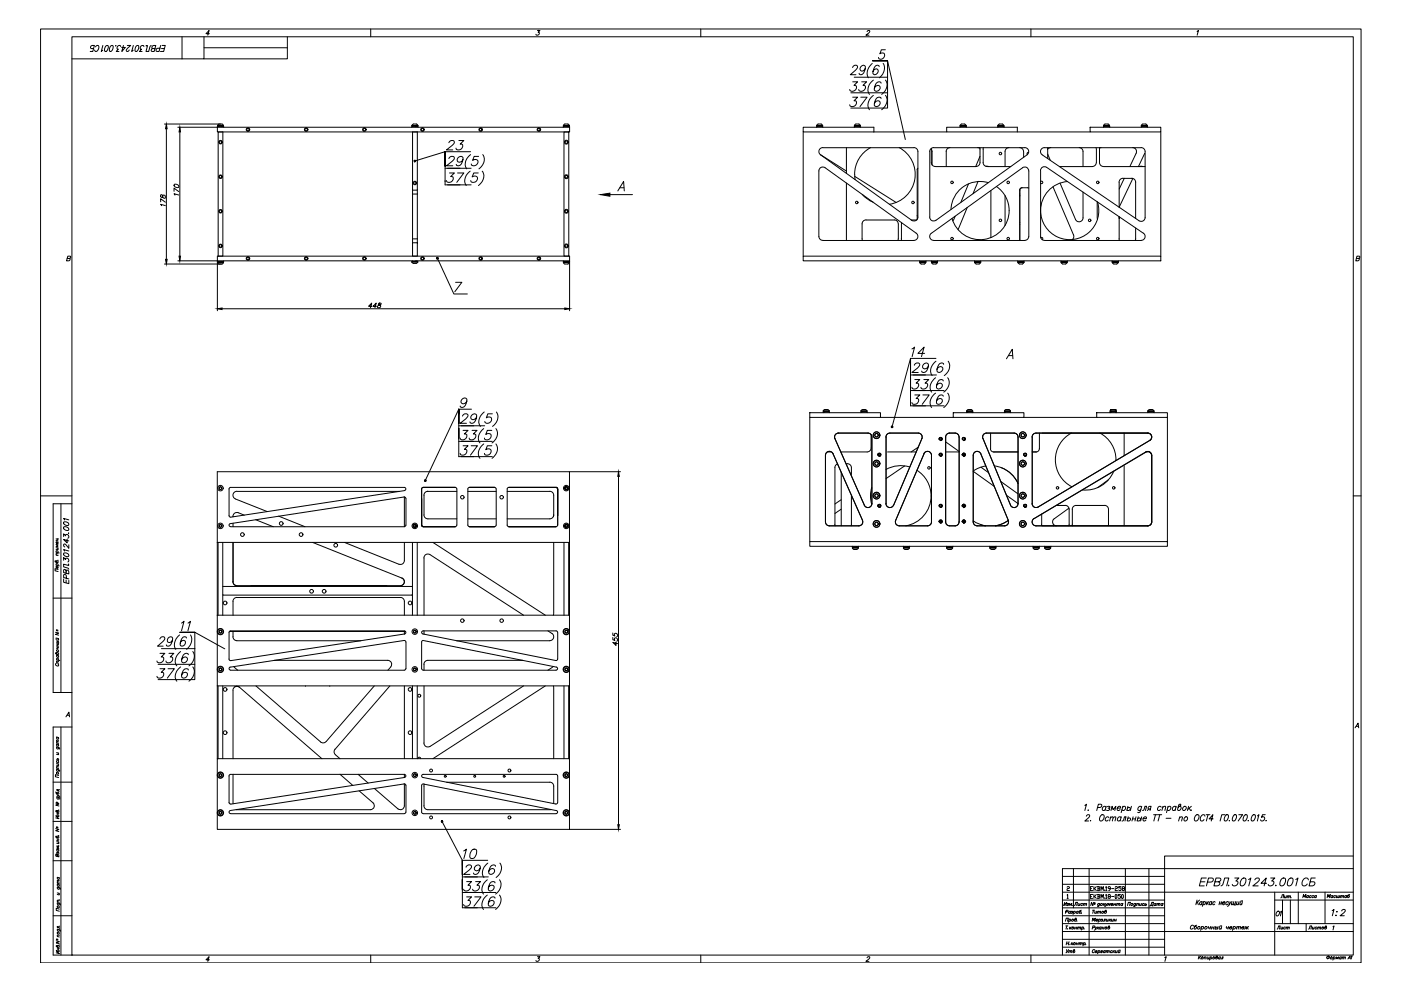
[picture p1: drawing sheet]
<svg xmlns="http://www.w3.org/2000/svg" width="594mm" height="420mm" viewBox="0 0 594 420" stroke-linecap="round" stroke-linejoin="round" font-family="sans-serif">
<defs><g id="words">
<text font-size="10.1" x="188.4" y="72.7">29(5)</text>
<text font-size="7.9" x="188.4" y="64.9">23</text>
<g font-size="7.5">
<text x="385.9" y="152.4">14</text>
<text x="195.8" y="365.1">10</text>
</g>
<text font-size="7.1" x="81.8" y="268.5" transform="rotate(-90 81.8 268.5)">11</text>
<text font-size="6.6" x="507.6" y="376.8">ЕРВЛ.301243.001СБ</text>
<text font-size="6.2" x="564.1" y="389.5">1:2</text>
<text font-size="5.3" x="30.3" y="248.7" transform="rotate(-90 30.3 248.7)">ЕРВЛ.301243.001</text>
<g font-size="4.9">
<text x="573.6" y="309.7">А</text>
<text x="486.8" y="385.6">Дата</text>
<text x="540.1" y="389.5">О1</text>
</g>
<g font-size="4.4">
<text x="542.2" y="382.1">Лит.</text>
<text x="551.4" y="381.7">Масса</text>
<text x="562" y="381.7">Масштаб</text>
<text x="454.7" y="385.2">Лист</text>
<text x="540.8" y="395.1">Лист</text>
<text x="553.9" y="395.1">Листов</text>
<text x="570.8" y="407.8">А1</text>
</g>
<text font-size="4" x="451.2" y="405">Утв</text>
<g font-size="3.1">
<text x="24" y="336.2">.</text>
<text x="22.9" y="352.1">о</text>
<text x="22.9" y="399.7">о</text>
</g>
</g></defs>
<g fill="none" stroke="#000" stroke-width=".42">
<path d="M17.2 12.3h559.9v395.9h-559.9zM30.5 15.6h543.3v389.3h-543.3zM40.5 19.9a.75 .75 0 0 1 .9-.7 .75 .75 0 0 1 .5 1 1.21 1.21 0 0 1-1.7 1.4l-.1-.4M43.6 19.3l-.7 2.5 .7-.5M45 19.4l.6-.1a1.68 1.68 0 0 1-.9 2.5l-.4-.5v-.6zM47.1 19.4l.5-.1a1.47 1.47 0 0 1 .2 1.5 1.47 1.47 0 0 1-1.3 .9v-1.4zM49 19.4l.1 .1M51.2 19.7a.86 .86 0 0 0-1.3-.2 .86 .86 0 0 0 0 1.3h.3l-.9 1h1.1M52.3 19.3l-.6 2.5 1.4-1.7h-1.5M54 19.3h1.4l-1.9 2a.64 .64 0 0 0 .7 .5 .64 .64 0 0 0 .6-.6M56.5 19.3l-.6 2.5 .6-.5M57.9 19.4l.6-.1a1.47 1.47 0 0 1 .2 1.5 1.47 1.47 0 0 1-1.4 .9l.1-1.4z"/>
<path d="M61 19.7a.79 .79 0 0 0-1.3-.1 .79 .79 0 0 0 .3 1.2l-.8 1h1.1M61.9 19.4l.1 .1M62.6 19.3l-.7 2.5h1.1l.6-2.1 .5-.4M68.1 19.3l-.6 2.5-1.2-.1 .2-1.1 1.3-.1M68.7 19.3h1.4l-.7 2.5h-1.4M77.2 15.6v9.3M86.5 15.6v9.3h-9.3M88.8 14.3h-1.5l1.4-1.4-.6 2M121.8 15.6v9.3h-35.3M157.2 12.3v3.3M227.9 12.9h1.1l-.8 .8h.2a.74 .74 0 0 1-.1 1.1 .74 .74 0 0 1-1-.3M297.2 12.3v3.3"/>
<path d="M367.7 13.4l.5-.5 .6 .4-1.6 1.6h1.3M437.1 12.3v3.3M507.6 13.3l.6-.4-.6 2M30.5 24.9h46.7M39.7 20.6l-1.2-.1 .2-1.1 1.3-.1-.7 2.5h-1.1M64.8 20.6l-.5 .2-.2 .8 1.3 .2 .7-2.5h-.9l-.7 .4v.8l1.2 .1M68.5 20.6h1.2M86.5 20.2h35.3M360.8 39.3h15.6M361.5 28.6a1.08 1.08 0 0 1 1-.9 1.08 1.08 0 0 1 1.2 .7l-.9 1.4-2.2 1.9h2.3M361.6 34.7h2.1l-1.6 1.5h.6a1.48 1.48 0 0 1-.2 2.2 1.48 1.48 0 0 1-2.2-.5M362.2 32.7h14.2"/>
<path d="M365.4 34.7h2.1l-1.6 1.5h.6a1.56 1.56 0 0 1 0 2.2 1.56 1.56 0 0 1-2.1 .1l-.3-.6M366.9 29l-.3 .6a1.03 1.03 0 0 1-1 .6 1.03 1.03 0 0 1-.9-.6 1.32 1.32 0 0 1 .6-1.6 1.32 1.32 0 0 1 1.7 .3 2.79 2.79 0 0 1-2.2 3.4l-.5-.6M369.9 26.9a4.9 4.9 0 0 0-1.7 6.1M370.3 34a4.5 4.5 0 0 0-1.6 6M372.8 28.3l-.1-.4-.8-.2a3.2 3.2 0 0 0-1.5 3.8 1.28 1.28 0 0 0 1.8-.6 1.28 1.28 0 0 0-.7-1.7l-1 .6-.3 .5M373.6 35.3l-.1-.4a1.49 1.49 0 0 0-2.1 .5 2.9 2.9 0 0 0-.4 3.1 1.32 1.32 0 0 0 2-.4 1.32 1.32 0 0 0-.8-1.9l-.6 .2-.8 1M374.5 26.9a4.7 4.7 0 0 1-1.6 6.1M375.4 21.1h-1.7l-.6 1.7a1.19 1.19 0 0 1 1.8-.1 1.19 1.19 0 0 1-.2 1.8 1.18 1.18 0 0 1-1.2 .7 1.18 1.18 0 0 1-1-.8M375.5 34a4.3 4.3 0 0 1-1.6 6M376.4 32.7v-6.9h-6.4h6.4l7.5 33.4M376.4 32.7v13.1h-15.6M69.7 52.6h24.4l.7 .6"/>
<path d="M70.5 54.6v55.4M75.4 53.9h16.8M76.3 55.9v52.7M92.2 53.9h149.3v2h-149.3zM92.2 53.9v-.2h2.6v.2M92.3 53.2h2.5M92.3 53.4v.3M92.5 55.9h2v52.7h-2zM92.5 53.4v.3M92.9 52.6l-.7 .6M93.9 53.4l.1 .3M94.1 53.4l.1 .3"/>
<path d="M94.5 53.4v.3M94.7 53.4v.3M174.6 53.9v-.2h2.7v.2M174.6 53.2l.7-.6h1.3l.6 .6M174.7 53.2l2.5 .2zM174.9 55.9h2.1v24.7h-2.1zM174.9 53.4v.3M176.3 53.4l.1 .3M176.5 53.4l.1 .3M177 53.4v.3M238.9 53.9v-.2h2.6v.2M238.9 53.2l2.5 .2z"/>
<path d="M239.2 55.9h2v52.7h-2zM239.2 53.4v.3M239.5 52.6l-.6 .6M239.5 52.6h1.3M240.5 53.4l.1 .3M240.7 53.4l.1 .3M240.8 52.6l.6 .6M241.2 53.4v.3M340.6 53.9h30v2h-30zM340.6 55.9v52.7M346.3 53.9v-.2h2.6v.2M346.3 53.2l2.5 .2z"/>
<path d="M346.6 53.4v.3M346.9 52.6l-.6 .6M346.9 52.6h1.3l.6 .6M348.6 53.4v.3M361.6 41.2h2.1l-1.6 1.5h.6a1.47 1.47 0 0 1-.2 2.2 1.47 1.47 0 0 1-2.2-.5M362.3 53.9v-.2h2.6v.2M362.3 53.2l2.5 .2zM362.6 53.4v.3M362.9 52.6l-.6 .6M362.9 52.6h1.3M364.2 52.6l.6 .6M364.6 53.4v.3"/>
<path d="M365 41.2h2.7l-3 4M370.3 40.4a4.6 4.6 0 0 0-1.6 6.1M370.6 55.9h30.8M373.6 41.8l-.1-.4a1.57 1.57 0 0 0-2.1 .6 2.9 2.9 0 0 0-.4 3 1.47 1.47 0 0 0 1.8-.3 1.47 1.47 0 0 0 .1-1.8 1.51 1.51 0 0 0-2.1 1M375.5 40.4a4.3 4.3 0 0 1-1.6 6.1M407.1 53.9v-.2h2.7v.2M407.3 53.4v.3M407.4 53.4v.3M407.7 52.6l-.6 .6M407.8 52.6h1.2M409 52.6l.7 .6M409.4 53.4v.3"/>
<path d="M409.7 53.2h-2.6l2.6 .2M409.7 53.2l-.1 .5M423.1 53.9v-.2h2.7v.2M423.1 53.2l.6-.6h1.3l.7 .6M423.1 53.2l2.6 .2M423.1 53.2h2.6M423.3 53.4v.3M423.4 53.4v.3M425.4 53.4v.3M425.7 53.2l-.1 .5M431.4 55.9v-2h-30v2h60.9M462.3 53.9h29.9v2h-29.9z"/>
<path d="M467.9 53.9v-.2h2.7v.2M467.9 53.2l.7-.6h1.3l.6 .6M468 53.2l2.5 .2M468 53.2h2.5M468.1 53.4v.3M468.2 53.4v.3M470.3 53.4v.3M470.5 53.2l-.1 .5M483.9 53.9v-.2h2.7v.2M483.9 53.2l.7-.6h1.3l.6 .6M484 53.2h2.5M484.1 53.4v.3"/>
<path d="M484.2 53.4v.3M486.3 53.4v.3M486.4 53.4v.3M492.2 55.9v52.7M73.9 78.2a1.19 1.19 0 0 1 1.3 0 1.19 1.19 0 0 1 .5 1.2 1.17 1.17 0 0 1-1.3 0 1.17 1.17 0 0 1-.5-1.2zM188.7 64.3v2.1v-2.1v2.1v-2.1l-12.8 4M188.7 66.4v12h11.1M188.7 77h.1M190.6 73.3h2.1l-1.6 1.6h.6a1.56 1.56 0 0 1 0 2.1 1.56 1.56 0 0 1-2.1 .1l-.3-.5M194 73.3h2.7l-3 4M199.4 72.6a4.6 4.6 0 0 0-1.7 6.1M202.8 73.3h-1.9l-.7 1.7a1.33 1.33 0 0 1 2.2 .1 1.33 1.33 0 0 1-.8 2 1.27 1.27 0 0 1-2-.5"/>
<path d="M204.5 72.6a4.3 4.3 0 0 1-1.6 6.1M262.9 79.6h1.7M348 65.6l10.9 6.9M348.9 62.6a1.67 1.67 0 0 0-1.6 1.1 1.67 1.67 0 0 0 .6 1.9M348.9 62.6h38.7M349.9 71.1a1.67 1.67 0 0 0-1.8-.1 1.67 1.67 0 0 0-.9 1.5v27.7l.5 1.2 1.2 .5M349.9 71.1l38.6 27.8a1.67 1.67 0 0 1 .6 1.9 1.67 1.67 0 0 1-1.5 1.1M358.9 62.6v10.9M358.9 77.6v24.4M362.4 73.9l.2 2.3M362.4 74.8l17.6 11.1M369.2 62.6a12.8 12.8 0 0 0-6.8 11.3"/>
<path d="M381.3 62.6a12.8 12.8 0 0 1 6.6 13.5 12.8 12.8 0 0 1-10.7 10.5M387.6 62.6l1.1 .5 .5 1.2v27.7a1.67 1.67 0 0 1-2.6 1.4l-38.6-27.8M388.9 71.9v19.7M389.2 71.3l-.3 .6M394.9 63.3l.3 1v5.6M395.9 62.6l-1.2 .5-.5 1.2 .1 27.7a1.63 1.63 0 0 0 .9 1.5 1.63 1.63 0 0 0 1.7-.1l38.6-27.8a1.69 1.69 0 0 0 .6-1.9 1.69 1.69 0 0 0-1.6-1.1M395.9 62.6h38.7M402.9 62.6l-.9 .2-.7 1-.1 6.8M410.7 77.9l-3.3 7.9M414.6 62.6l.9 .3M414.7 77l-2.1 5.1M415.4 62.6l.1 6.8-.4 .7-1.2 .5-17.8-.1-.7-.4-.4-.7-.1-6.5"/>
<path d="M415.6 66.2l-1.9 4.4M416.9 68.9l.2 .9 1 .7 10.5 .1M416.9 63.3v5.6M417 62.6l-.1 .6M418.1 70.5l1 .1M419.1 77.4a12.3 12.3 0 0 0-15.9 11.4M422.5 79.1a12.3 12.3 0 0 1 .3 20.2 12.3 12.3 0 0 1-19.1-6.7M427.9 62.6l-.9 .2-.8 1v6.8M432.3 62.6l1.2 .5 .5 1.2M433.4 79.6l-.7 .3-.3 .7M433.4 79.6l2.8 .1M434.1 64.3v2.4"/>
<path d="M436.2 64.6a.54 .54 0 0 0-.6 .3 .54 .54 0 0 0 .1 .6M441.2 72.3a1.67 1.67 0 0 1 2.6-1.3l41 27.9a1.67 1.67 0 0 1 .7 1.8 1.67 1.67 0 0 1-1.6 1.2M441.2 77a.53 .53 0 0 1 .8-.1 .53 .53 0 0 1 0 .8 .53 .53 0 0 1-.8-.1M441.3 72.4l-.1 27.8 .5 1.2 1.2 .5M442.9 62.6a1.67 1.67 0 0 0-1.6 1.2 1.67 1.67 0 0 0 .6 1.8M442.9 62.6h41M444.3 63.3v3.9M444.3 65.3l1.1 2.7M444.4 62.6l-.2 .6 1.4-.6M446.5 79.2l8.7 20.4M449.3 70.6h13.9M449.5 77.7l6.6 15.4"/>
<path d="M452.7 77a12.3 12.3 0 0 0-11.3 14.1 12.3 12.3 0 0 0 14.9 10.2 12.3 12.3 0 0 0 9.1-15.7M457.6 62.6l.8 .2 .8 1v6.8M464.7 62.6l.2 .6M464.9 68.9l-.5 1.2-1.2 .5M464.9 63.3v5.6M466.4 62.6l-.2 6.3 .3 .9 1 .7 18.1 .1M467 62.6l-.6 .1M474.5 77.3l.3-.9 1-.8h4.5l1 .8 .3 .9v15.3M476.7 75.6l-2.1 4.6M480.3 62.6a1.67 1.67 0 0 1 1.5 2.4l-2.7 5.6M480.4 75.7l-5.8 12.2v-10.6M483.3 70.6h1.2"/>
<path d="M483.9 62.6l1.2 .5 .5 1.2v27.9a1.67 1.67 0 0 1-2.6 1.4l-41-27.9M485.4 65l-2.7 5.6M68.1 85.6v-1.3l2 1.4M68.2 82.6v.9h.7a.63 .63 0 0 1 .5-.8 .63 .63 0 0 1 .7 .7l-.1 .6a1.05 1.05 0 0 1-1.2-1.3zM70.1 87.2l-2-.6 .4 .6M73.8 81.1v-1.3l2 1.5M75.8 82.7l-2-.6 .4 .6M174.9 82.3h.8M174.9 80.6v22.3M175.9 82.3h.1M176.2 82.3h.8M177 80.6v22.3"/>
<path d="M258.6 82.5h9.6M262 81l2.4-4.1 .3 4.1M365.6 82.4l2.1 1.9 2.5 1.4M367.2 93.2l-.8 .3-.8 1 .1 7.4M367.3 93.3h11.9M379.2 93.2l1.2 .5 .5 1.2-.2 7M382.3 94.5l-.1 6.8M386.4 93.3h2.3M388.9 91.4v1.7M394.9 98.9a1.67 1.67 0 0 0-.6 1.9 1.67 1.67 0 0 0 1.6 1.1M394.9 98.9l38.7-27.8a1.67 1.67 0 0 1 2.6 1.4l.1 27.8-.6 1.1-1.2 .5M405 91.7l-1 1.9"/>
<path d="M410.1 88l-3.8 9.3M420.2 80.8l-.1 20M426.2 82.9v12.7M432.4 80.6v21.4v-6.9M432.4 83h.1M432.4 80.6v1.6M432.4 83v11.2M455.2 99.6l.1 .8-.5 1.1M459.2 81.5v10.9a1.67 1.67 0 0 1-1.3 1.6 1.67 1.67 0 0 1-1.9-1M465.3 85.6l.1 7.4M474.6 92.6v-.7v9.4M481.6 96.7l-.2 5.2"/>
<path d="M28.5 109.6h.9l.3 .4-.3 .5-1.2 .1 .6-2 1.1 .1v.5l-.5 .4M75.4 110.6h166.1M92.2 111.3l.7 .7M92.3 111.4h2.5M92.5 110.9v.3M94 110.9l-.1 .3M94.2 110.9l-.1 .3M94.5 110.9v.3M94.8 111.3l-.7 .7-24.4-.1M94.8 110.6v.3h-2.6M174.6 111.1l.6 .6M174.6 111.1h2.6"/>
<path d="M174.7 110.9h2.4M174.9 110.6v.3M174.9 102.9h2.1v5.7h-2.1zM174.9 101.3h.8M175.3 111.7h1.2M175.9 101.3h.1M176.2 101.3h.8M176.4 110.6l-.2 .3M176.5 110.6v.3M176.9 110.6v.3M177.2 111.1l-.7 .6M185.5 109.5l7 15.1h5.7"/>
<path d="M193.2 119.7h2.6l-3 4M238.9 110.6v.3h2.6M238.9 111.3l.6 .7M239.2 110.9v.3M239.5 111.9h1.3M240.6 110.9l-.1 .3M240.8 110.9l-.1 .3M241.2 110.9v.3M241.4 111.3l-.6 .7M241.4 111.2h-2.5l2.5 .2M340.6 108.6h151.6v2h-151.6zM348.9 102h38.7"/>
<path d="M382.2 101.3l.1 .6M390 110.6v.3h2.7v-.3M390 111.3l.6 .7 1.3-.1 .7-.6M390 111.4h2.6M390.2 110.9h2.3M390.3 110.9v.3M391.6 111.2l.2-.3-.1 .3M392 110.9l-.1 .3M392.3 110.9v.3M394.9 110.6v.3h2.7v-.3M394.9 111.3l.7 .6h1.3l.6-.6M395 111.4h2.5"/>
<path d="M395.1 110.9h2.3zM395.2 110.9v.3M395.9 102h38.7M396.6 111.2l.1-.3-.1 .3M396.9 110.9l-.1 .3M397.3 110.9v.3M413.2 110.6v.3h2.7v-.3M413.3 111.3l.6 .6h1.3l.6-.6M413.3 111.4h2.6M413.4 110.9h2.3zM413.6 110.9v.3M415.1 110.9l-.2 .3"/>
<path d="M415.2 110.9l-.1 .3M415.6 110.9v.3M431.6 110.6v.3h2.6v-.3M431.6 111.3l.7 .6M431.6 111.2l2.6 .2zM431.7 110.9h2.4zM431.9 110.9v.3M433.4 110.9l-.1 .3M433.5 110.9v.3M433.9 110.9v.3M434.2 111.3l-.7 .6h-1.2M441.3 100.8a.53 .53 0 0 1 .8 .1 .53 .53 0 0 1-.2 .7"/>
<path d="M442.9 102h41M449.9 110.6v.3h2.7v-.3M449.9 111.3l.7 .6M450 111.2l2.5 .2zM450.1 110.9h2.3zM450.2 110.9v.3M450.6 111.9h1.3M451.7 110.9l-.1 .3M451.9 110.9l-.1 .3M452.3 110.9v.3M452.5 111.3l-.6 .6M471.6 110.6v.3h2.6v-.3"/>
<path d="M471.6 111.3l.7 .6h1.3l.6-.6M471.6 111.4h2.6M471.7 110.9h2.4zM471.9 110.9v.3M473.4 110.9l-.1 .3M473.6 110.9l-.1 .3M473.9 110.9v.3M474.5 101.3l.2 .6M575.2 109.6l1.1 .1 .1 .3-.4 .5-1.1 .1 .5-2 1.2 .1v.5l-.6 .4M92.2 131.8v-23.2h149.3v23.2M94.2 130.9h145.3M157.7 129.9h-1.4l1.3-1.4-.5 2"/>
<path d="M159.7 129.9h-1.5l1.3-1.4-.5 2M160.6 128.6l-.1 .6 .8 .3a.64 .64 0 0 1-.3 1 .64 .64 0 0 1-.9-.6l1.5-1.1-.3-.3zM386.1 158v-4v18.1h14.2M386.1 159h11M387.7 154.9a1.22 1.22 0 0 1 1.1-1 1.22 1.22 0 0 1 1.2 .8l-.9 1.3-2.4 1.9h2.7M393.7 155.3l-.4 .5a1.24 1.24 0 0 1-2.1 0 1.43 1.43 0 0 1 .7-1.6 1.43 1.43 0 0 1 1.8 .3 2.68 2.68 0 0 1-2.3 3.4l-.6-.6M396.9 151.9h-10.8v2.1v-2.1v2.1v-2.1l-7.8 29.1M396.9 153.1a4.5 4.5 0 0 0-1.6 6.1M400.1 154.5v-.4a1.44 1.44 0 0 0-2.1 .6 2.81 2.81 0 0 0-.4 3 1.32 1.32 0 0 0 2-.4 1.32 1.32 0 0 0-.8-1.9l-1.1 .6-.4 .6M402.1 153.1a4.4 4.4 0 0 1-1.7 6.1M426.8 152.1l2.4-4 .3 4M427.7 150.8h1.7"/>
<path d="M194.5 179.6v-4.1v18.1h14.3M196.1 176.4a1.24 1.24 0 0 1 1.1-1 1.24 1.24 0 0 1 1.3 .8l-1 1.4-2.4 1.9h2.7M198 170.1l-.4 .5a1.14 1.14 0 0 1-1.3 .6 1.14 1.14 0 0 1-.8-1.1l.4-.8a1.2 1.2 0 0 1 2.1 0 2.45 2.45 0 0 1-2.8 3.2l-.1-.4M199.9 173.5h-5.4v2v-2v2v-2l-14.2 30.3M202.1 176.8l-.3 .5a1.14 1.14 0 0 1-1.3 .6 1.14 1.14 0 0 1-.9-1.1l.4-.8a1.2 1.2 0 0 1 2.1 0 2.45 2.45 0 0 1-2.7 3.3l-.1-.4M205.3 174.7a4.5 4.5 0 0 0-1.6 6.1M208.8 175.4h-1.9l-.7 1.8a1.32 1.32 0 0 1 2.2 0 1.32 1.32 0 0 1-.9 2.1 1.23 1.23 0 0 1-1.9-.6M210.5 174.7a4.4 4.4 0 0 1-1.7 6.1M343.4 175h30v2h-30zM343.4 177v52.6M349.1 175v-.3h2.6v.3M349.1 174.2l.6-.6h1.3l.6 .6"/>
<path d="M349.1 174.2h2.5M349.2 174.3h2.4M349.3 174.3v.4M349.4 174.3l.1 .4M349.5 174.3l.1 .4M351.4 174.3v.4M365.1 175v-.3h2.6v.3M365.1 174.2l.6-.6h1.3l.6 .6M365.1 174.2h2.5M365.2 174.3h2.4M365.4 174.3v.4M365.4 174.3l.1 .4"/>
<path d="M365.5 174.3l.1 .4M367.4 174.3v.4M373.4 177h30.8M386.1 164.1v-4v4M386.1 164.6h.1M386.1 165.6h14.2M387.9 160.9h2.1l-1.5 1.5h.6a1.58 1.58 0 0 1-.1 2.2 1.58 1.58 0 0 1-2.1 .1l-.2-.5M387.9 167.4h2.1l-1.5 1.6h.6a1.58 1.58 0 0 1-.1 2.1 1.58 1.58 0 0 1-2.1 .2l-.2-.6M391.3 167.4h2.7l-3 4M391.7 160.9h2.1l-1.5 1.5h.6a1.58 1.58 0 0 1-.1 2.2 1.58 1.58 0 0 1-2.1 .1l-.2-.5M396.7 160.2a4.5 4.5 0 0 0-1.6 6.1M396.7 166.7a4.5 4.5 0 0 0-1.6 6.1"/>
<path d="M400 161.5l-.1-.4a1.44 1.44 0 0 0-2.1 .6 2.67 2.67 0 0 0-.4 3 1.32 1.32 0 0 0 2-.4 1.32 1.32 0 0 0-.8-1.9l-1.2 .6-.3 .6M400 168l-.1-.4a1.51 1.51 0 0 0-2.1 .6 2.67 2.67 0 0 0-.4 3.1 1.32 1.32 0 0 0 2-.5 1.32 1.32 0 0 0-.8-1.8l-1.2 .5-.3 .6M401.8 160.2a4.3 4.3 0 0 1-1.6 6.1M401.8 166.7a4.3 4.3 0 0 1-1.6 6.1M404.2 175h30v2h-30zM409.9 175v-.3h2.7v.3M409.9 174.2l.6-.6h1.3l.7 .6M409.9 174.2h2.6M410.1 174.7v-.4h2.3v.4M410.2 174.3v.4M410.2 174.3l.1 .4M410.4 174.3v.4"/>
<path d="M412.2 174.3v.4M425.9 175v-.3h2.7v.3M425.9 174.2l.6-.6h1.3l.7 .6M425.9 174.2h2.6M426.1 174.7v-.4h2.3v.4M426.2 174.3v.4M426.2 174.3l.1 .4M426.4 174.3v.4M428.2 174.3v.4M434.2 177h30.8M465 175h30v2h-30zM470.7 175v-.3h2.6v.3"/>
<path d="M470.8 174.2l2.5 .1zM470.8 174.3h2.4v.4M470.9 175v-1.4h2.3v1.4M471 174.3v.4M471.1 174.3v.4M471.2 174.3v.4M471.4 173.6l-.7 .6M471.4 173.6h1.3l.6 .6M473 174.3v.4M486.7 175v-.3h2.7v.3M487 174.7v-.4l.1 .4M487.2 174.3l.1 .4"/>
<path d="M487.4 173.6l-.7 .6M487.4 173.6h1.3l.6 .6M489 174.3v.4M489.3 174.2l-2.5 .1h2.4v.4M489.3 174.2h-2.5v.5M495 177v52.6M194.5 185.7v-4.1v4.1M194.5 186.2h.1M194.5 180.5h11M194.5 187.1h14.3M196.4 182.5h2.1l-1.6 1.5h.6a1.56 1.56 0 0 1 0 2.1 1.56 1.56 0 0 1-2.2 .2l-.2-.6M196.4 189h2.1l-1.6 1.5h.6a1.5 1.5 0 0 1 .2 1.9 1.5 1.5 0 0 1-1.9 .6l-.5-.2-.2-.6"/>
<path d="M199.8 189h2.7l-3 4M200.2 182.5h2.1l-1.6 1.5h.6a1.56 1.56 0 0 1 0 2.1 1.56 1.56 0 0 1-2.1 .2l-.3-.6M205.1 181.7a4.5 4.5 0 0 0-1.6 6.1M205.1 188.2a4.5 4.5 0 0 0-1.6 6.1M208.5 182.5h-1.9l-.6 1.7a1.32 1.32 0 0 1 2.2 .1 1.32 1.32 0 0 1-.9 2 1.19 1.19 0 0 1-1.9-.6M208.5 189h-1.9l-.6 1.7a1.33 1.33 0 0 1 2.2 .1 1.33 1.33 0 0 1-.9 2 1.22 1.22 0 0 1-1.9-.6M210.3 181.7a4.3 4.3 0 0 1-1.7 6.1M210.3 188.2a4.3 4.3 0 0 1-1.7 6.1M241.5 200h21.6M350 193a1.67 1.67 0 0 1 1.3-1.6 1.67 1.67 0 0 1 1.9 .9l12.5 28.3M350 193a1.67 1.67 0 0 1 1.4-1.6 1.67 1.67 0 0 1 1.8 1l12.5 28.2M350 193.1v28.2l.3 .8 .6 .6 .8 .2h12.5"/>
<path d="M351.1 191.6h1.2M354 186a1.67 1.67 0 0 1 1.6-2.4 1.67 1.67 0 0 0-1.6 2.4l12.5 28.2M354 198.3v24M355.2 196.7l-.7 .4-.5 1.2M355.4 183.6h12.6l.9 .2 .6 .6 .2 .9v28.2a1.67 1.67 0 0 1-1.3 1.7 1.67 1.67 0 0 1-1.9-1M358.9 196.6l1.6 .5 .5 1.2M361 198.3v2.9M369.4 184.2v5.7l-.3 .9-.6 .6-.8 .2h-11.2M372.1 192.8h1.4M372.6 192.2l-.4 .7a.66 .66 0 0 1 .6-.8 .66 .66 0 0 1 .7 .7 .66 .66 0 0 1-.8 .6M373 192.1l.6 .6M373.5 193.1l-.8 .3"/>
<path d="M376.4 191.6h12.1M383.6 197.5l-7.9 5.4M385.8 198a12.8 12.8 0 0 0-10.1 1.1M388.8 199.4a12.8 12.8 0 0 1 5.8 13.4 12.8 12.8 0 0 1-10.6 10.1M389.4 189.6l-3.1 2M392 192a1.67 1.67 0 0 1 1.9-.5 1.67 1.67 0 0 1 1.1 1.6v28.2l-.2 .8-.6 .6-.9 .2h-12a1.67 1.67 0 0 1-1.5-2.3zM398.1 186.1h1.4M398.2 192.9a.66 .66 0 0 1 .6-.8 .66 .66 0 0 1 .7 .7 .66 .66 0 0 1-.8 .6M398.2 186.3a.66 .66 0 0 1 .6-.9 .66 .66 0 0 1 .7 .7 .66 .66 0 0 1-.8 .6M398.6 185.5l-.4 .8M398.6 192.2l-.4 .8M398.7 192.8h.8"/>
<path d="M399 185.5l.6 .5M399 192.1l.6 .6M399.5 186.5l-.8 .3M399.5 193.1l-.8 .3M401 191.6h5.7M401 187.3l5.7 4.1M402.7 183.6l-1.2 .5-.5 1.2v36l.5 1.2 1.2 .4M402.7 183.6h2.3M405 183.6l1.2 .5 .5 1.2M406.7 185.3v36M407.9 192.8h.8M408.4 185.5l-.4 .8a.66 .66 0 0 1 .6-.9 .66 .66 0 0 1 .7 .7 .66 .66 0 0 1-.8 .6"/>
<path d="M408.4 192.2l-.4 .7a.66 .66 0 0 1 .6-.8 .66 .66 0 0 1 .7 .7 .66 .66 0 0 1-.8 .6M408.7 192v1.6M408.8 185.5l.6 .5M408.8 192.1l.6 .6M409.3 186.5l-.8 .3M409.3 193.1l-.8 .3M412.7 199.8l8.9 6.4M416 198.1l3.2 2.3M418 197.6a12.8 12.8 0 0 0-5.3 2.1M420 183.6v6.7l.5 1.1 .8 .2h10.4M421.6 197.5a12.8 12.8 0 0 1 10.1 7.5 12.8 12.8 0 0 0-7.1-6.7M430 183.6l1.2 .5 .5 1.2v28.2"/>
<path d="M430 183.6h-11.7a1.67 1.67 0 0 0-1.5 2.3l11.7 28.3a1.65 1.65 0 0 0 1.9 1 1.65 1.65 0 0 0 1.3-1.7M434 192.9a.66 .66 0 0 1 .6-.8 .66 .66 0 0 1 .7 .7 .66 .66 0 0 1-.8 .6M434.4 192.2l-.3 .8M434.8 192.1l.6 .6M435.3 193.1l-.8 .3M437.7 185.3v28.2M440.7 190.3l-.3 .8-.6 .4-2.1 .1M440.7 183.6v6.7M454.3 183.6a12.8 12.8 0 0 0 .3 22.8M466.4 183.6a12.7 12.7 0 0 1 6.8 11.7M472.3 199.8a12.8 12.8 0 0 1-13.3 7.9M476.7 183.6v9.6"/>
<path d="M476.7 197.5v25.4M485.8 191.6l-47.3 28.3M485.8 191.6a1.67 1.67 0 0 1 2.6 1.5v28.2l-.3 .8-.6 .6-.8 .2h-47.4M486.7 183.6a1.67 1.67 0 0 1 1.6 1.2 1.67 1.67 0 0 1-.7 1.9 1.67 1.67 0 0 0 .7-1.9 1.67 1.67 0 0 0-1.6-1.2zM486.7 183.6h-47.4l-1.2 .5-.4 1.2M487.6 186.7l-47.4 28.2a1.67 1.67 0 0 1-2.5-1.4 1.67 1.67 0 0 0 2.5 1.5M488.4 193.2a1.67 1.67 0 0 0-2.6-1.5l-47.3 28.2M17.2 210.2h13.3M25.8 213.6v80M30.5 213.6h-8v80h8M93 206.7l.5-.3 .5 .3v.6l-.8 .1zM97.1 207.3v11.3l.6 .7 73.9-11.3"/>
<path d="M97.8 206.6l-.7 .7M97.8 206.6h73.6a.66 .66 0 0 1 .7 .6 .66 .66 0 0 1-.6 .7M99.8 211.6l13.5 5.3M101.1 217.4a1.64 1.64 0 0 0-2.3 1.7M101.1 217.4l2.5 1M118.2 218.8l11.1 4.5M169.3 208.3h-68.9a1.67 1.67 0 0 0-1.6 1.4 1.67 1.67 0 0 0 1 1.8M171.3 210.7l.6 .2 .2 .5M172.1 211.4v11.2M178.8 207.3v15.3l.6 .7M178.8 207.3l.7-.7h13.5l.7 .7M179.8 218.3l.5 1.2 1.1 .5"/>
<path d="M181.2 208.3h12.5M181.4 208.3l-.8 .2-.8 1v8.8M181.5 220h12.2M193.7 207.3v15.3l-.7 .7M198.4 207.3l.7-.7h10.6l.7 .7M198.4 207.3v15.3l.6 .7M198.4 208.3h12M198.4 220h12M210.4 207.3v15.3M215.1 207.3l.6-.7h20.1l.6 .7M215.1 208.3h18l.9 .2 .6 .6 .2 .9v8.3M215.1 207.3v15.3l.6 .7"/>
<path d="M234.6 219l.2-.7-.5 1.2-1.2 .5h-18M236.5 207.3v15.3M239.6 206.7l.5-.3 .5 .3v.6l-.5 .3-.5-.3zM262.3 202v147.6M356.7 211.9l-2.7 1.8M356.7 215.9l-2.7 1.8M356.7 200.3v22.6M361 210l-.1 13M369.7 206.5a12.8 12.8 0 0 0-.1 7.4M369.7 207l-.1 .1M372.1 214.5h1.4M372.6 213.9l-.4 .7a.66 .66 0 0 1 .6-.8 .66 .66 0 0 1 .7 .7 .66 .66 0 0 1-.8 .6l.8-.3"/>
<path d="M373 213.8l.6 .5M378.9 214.2l12-28.3a1.67 1.67 0 0 0-1.5-2.3h-12l-.9 .2-.6 .6-.2 .9v28.2a1.65 1.65 0 0 0 1.3 1.7 1.65 1.65 0 0 0 1.9-1M398.2 214.6a.66 .66 0 0 1 .6-.8 .66 .66 0 0 1 .7 .7 .66 .66 0 0 1-.8 .6l.8-.3M398.6 213.9l-.4 .7M398.7 214.5h.8M399 213.8l.6 .5M407.9 214.5h1.6M408.4 213.9l-.4 .7a.66 .66 0 0 1 .6-.8 .66 .66 0 0 1 .7 .7 .66 .66 0 0 1-.8 .6l.8-.3M408.7 213.6v1.7M408.8 213.8l.6 .5M424.3 204.1l7.4 5.3M426.7 209.9l5 3.6"/>
<path d="M434 214.6a.66 .66 0 0 1 .6-.8 .66 .66 0 0 1 .7 .7 .66 .66 0 0 1-.8 .6l.8-.3M434.4 213.9l-.3 .7M434.8 213.8l.6 .5M438.4 219.9a1.67 1.67 0 0 0-.7 1.8 1.67 1.67 0 0 0 1.6 1.2M438.5 219.8a1.67 1.67 0 0 0-.8 1.9 1.67 1.67 0 0 0 1.6 1.2M441.7 217.9v4.4M447 219.9a1.67 1.67 0 0 0-.6 1.9 1.67 1.67 0 0 0 1.6 1.1M447.9 214.3h3.8M451.7 214.3l.8 .2 .8 1-.1 7.5M453.3 215.4l-6.2 4.5M456.3 214.3l-.8 .2-.8 1 .1 7.5M456.4 214.3h12"/>
<path d="M468.4 214.3l.8 .2 .8 1-.1 7.5M470 203.5l-4.6 3.3M573.8 210.2h3.3M23.8 238.1a.43 .43 0 0 1 .6-.3 .43 .43 0 0 1 0 .7l-.9-.2-.2-.5 .7 .6M23.8 239.6l1.3 .3M23.8 235.3l.9 .3M23.8 234.1l1.3 .4M23.8 232.2l.9 .2M23.8 228.4l.9 .3M23.8 229.2l.9 .2M24 239.6l-.2-.5a.48 .48 0 0 1 .7-.1 .48 .48 0 0 1 0 .7M24 234.2l-.2-.5a.48 .48 0 0 1 .7-.1 .48 .48 0 0 1 0 .7"/>
<path d="M24.2 228.6v.7M24.4 232.4l.2 .7-.8-.2M24.5 229.8a.39 .39 0 0 1 .1 .6 .39 .39 0 0 1-.6-.1l-.2-.5 .2-.1 .1 .8M24.7 234.8l-.9-.1 .2 .7M24.7 231l-.9-.2 .7 .7-.7 .2 .9 .2M92.1 230h149.4M92.5 230v30.8M93 222.7l.5-.3 .5 .3v.6l-.5 .3-.5-.3zM94.5 230v30.8M97.7 222a.66 .66 0 0 0-.6 .7 .66 .66 0 0 0 .7 .6M97.7 222l73.7-11.3 .1 12.6h-73.7M98.8 221.8v1.5"/>
<path d="M98.8 230v16.6M108.4 220.4l7.5 2.9M132.6 230l37.8 15.1M146.1 230l23.1 9.2M171.5 230v7.7a1.67 1.67 0 0 1-2.3 1.5M172.1 222.6l-.7 .7M174.9 230v30.8M175.4 222.7l.5-.3 .5 .3v.6l-.5 .3-.5-.3zM176.9 230v30.8M179.5 223.3h13.6M179.8 236.6a1.67 1.67 0 0 1 2.5-1.5l39.7 25.7M179.8 236.6v24.2"/>
<path d="M183.6 230l47.6 30.8M199.1 223.3h10.6M210.4 222.6l-.7 .7M215.7 223.3h20.1M234.8 230l-.2 30.8M236.4 222.6l-.6 .7M239.2 230v30.8M239.6 222.7l.5-.3 .5 .3v.6l-.5 .3-.5-.3zM241.1 230v30.8M241.5 230v-30h-149.4v121.7M241.5 230v30.8M343.4 229.6h151.6v2h-151.6z"/>
<path d="M354 222.3l.1 .7M361.4 231.6v.3h2.6v-.3M361.4 232.3l.7 .7M361.5 232.2l2.5 .1zM361.5 231.9h2.4M361.7 231.9v.3M362.1 233h1.2M363 232.2l.1-.3v.3M363.4 231.9l-.1 .3M363.7 231.9v.3M364 232.3l-.7 .7M365.7 220.6a1.67 1.67 0 0 1-1.5 2.3 1.67 1.67 0 0 0 1.5-2.3"/>
<path d="M383 231.6v.3h2.7v-.3M383.1 232.3l.6 .7M383.1 232.2l2.5 .1zM383.2 231.9h2.3M383.3 231.9v.3M383.7 233h1.3M384.8 231.9l-.1 .3M385 231.9l-.1 .3M385.4 231.9v.3M385.6 232.3l-.6 .7M398.1 221.1h1.4M398.2 221.3a.66 .66 0 0 1 .6-.9 .66 .66 0 0 1 .7 .8 .66 .66 0 0 1-.8 .5l.8-.3"/>
<path d="M398.6 220.5l-.4 .8M399 220.5l.6 .5M401.4 231.6v.3h2.6v-.3M401.4 232.3l.6 .7M401.4 232.2l2.6 .1zM401.5 231.9h2.4M401.7 231.9v.3M402.1 233h1.2M402.7 222.9h2.3M403.2 231.9l-.2 .3M403.4 231.9l-.2 .3M403.7 231.9v.3"/>
<path d="M404 232.3l-.7 .7M406.7 221.3l-.5 1.2-1.2 .4M407.9 221.1h1.6M408.4 220.5l-.4 .8a.66 .66 0 0 1 .6-.9 .66 .66 0 0 1 .7 .8 .66 .66 0 0 1-.8 .5l.8-.3M408.7 220.3v1.7M408.8 220.5l.6 .5M412.7 220.8l2.5 1.4 2.7 .7-2-.5M419.7 231.6v.3h2.7v-.3M419.7 232.3l.7 .7M419.7 232.2l2.6 .1zM419.9 231.9h2.3M420 231.9v.3"/>
<path d="M420.4 233h1.3M421.5 231.9l-.1 .3M421.7 231.9l-.1 .3M422 231.9v.3M422.3 232.3l-.7 .7M427.5 220.6a1.67 1.67 0 0 1-1.5 2.3M427.6 220.6a12.8 12.8 0 0 1-5.6 2.3M427.6 220.7l-11.7-28.3a1.67 1.67 0 0 0-1.9-1 1.67 1.67 0 0 0-1.3 1.6v28.3l.2 .8 .6 .6 .9 .2h11.6M438 231.6v.3h2.7v-.3M438.1 232.3l.6 .7M438.1 232.3h2.6M438.2 231.9h2.3"/>
<path d="M438.4 231.9v.3M438.8 233h1.2M439.9 231.9l-.2 .3M440 231.9l-.1 .3M440.4 231.9v.3M440.7 232.3l-.7 .7M441.7 222.3l.1 .6M442.9 231.6v.3h2.7v-.3M443 232.3l.6 .7M443 232.2l2.5 .1zM443.1 231.9h2.3M443.2 231.9v.3"/>
<path d="M443.7 233h1.2M444.7 231.9l-.1 .3 .2-.3M444.9 231.9v.3M445.3 231.9v.3M445.5 232.3l-.6 .7M446.8 222.9l.1 .1M22.5 253.6h8M24.5 240.2a.39 .39 0 0 1 .1 .6 .39 .39 0 0 1-.6 0l-.2-.5 .2-.2 .1 .8M24.7 241.4l-1.4-.3v.9l1.4 .3M94.4 252.2l80.2 .1M100.4 253.3l-.8 .2-.8 1v6.3M100.5 253.3h69.3"/>
<path d="M169.8 253.3l.8 .2 .8 1 .1 6.3M170.2 248.2a1.67 1.67 0 0 0 1.3-1.5 1.67 1.67 0 0 0-1.1-1.6 1.67 1.67 0 0 1 1 1.8 1.67 1.67 0 0 1-1.6 1.4h-69.4l-1.1-.5-.5-1.2 .3 1 1.2 .7M174.5 248.6l.4 .1M174.6 248.6l-80.2 .1M174.9 252.2l-.4 .1M23.6 268.1l1.3 .3-1.3 .6 1.3 .3M23.7 270.5v.5M24 277.1a.44 .44 0 0 1 .7-.3 .44 .44 0 0 1-.1 .7l-1-.3v-.4l.6 .6M24 279.7l1.3 .4M24 277.8l.9 .3M24 274.3l.9 .2M24 273.1l.9 .2"/>
<path d="M24 273.8l.9 .2M24 272.6l.9 .2M24 271.8l.9 .2M24 270.5l.9 .3M24.2 279.8a.4 .4 0 0 1-.1-.6 .4 .4 0 0 1 .6 0v.7M24.2 277.9a.43 .43 0 0 0 0 .8 .43 .43 0 0 0 .6-.5l-.1-.2M24.3 274.4l.3 .5-.6 .1M24.4 272.6v-.6a.44 .44 0 0 1 .4 .2 .44 .44 0 0 1-.1 .6M24.4 273.2v.7M24.5 267.1v.5M24.6 270.7l.2 .7-.8-.2M67.8 270.9a1.09 1.09 0 0 1 1-.9 1.09 1.09 0 0 1 1.1 .7l-.9 1.3-2.2 2h2.4"/>
<path d="M67.8 277h2.1l-1.5 1.5h.5a1.48 1.48 0 0 1-.2 2.2 1.48 1.48 0 0 1-2.1-.4M68.5 275h14.1M71.6 277h2.1l-1.5 1.5h.5a1.48 1.48 0 0 1-.2 2.2 1.48 1.48 0 0 1-2.1-.4M73.2 271.3a1.19 1.19 0 0 1-.9 1.1 1.19 1.19 0 0 1-1.3-.5 1.33 1.33 0 0 1 .5-1.6 1.33 1.33 0 0 1 1.7 .2 2.79 2.79 0 0 1-2.1 3.5l-.6-.6M76.1 269.2a4.9 4.9 0 0 0-1.6 6.1M76.6 276.2a4.5 4.5 0 0 0-1.6 6.1M79.1 270.5l-.1-.4a1.32 1.32 0 0 0-1.9 .6 3.1 3.1 0 0 0-.5 3.1 1.28 1.28 0 0 0 1.9-.5 1.28 1.28 0 0 0-.8-1.8l-1 .5-.3 .6M79.9 277.6l-.1-.4a1.49 1.49 0 0 0-2.1 .6 2.9 2.9 0 0 0-.4 3 1.32 1.32 0 0 0 2-.4 1.32 1.32 0 0 0-.8-1.9l-.7 .2-.8 1M80.8 269.2a4.8 4.8 0 0 1-1.7 6.1M81.8 276.2a4.4 4.4 0 0 1-1.7 6.1M82.6 275v-6.9h-6.3h6.3l12.7 7M82.6 275v13.1h-15.6"/>
<path d="M92.1 260.8h149.4v30M93 267.5l.5-.3 .5 .3v.6l-.8 .2zM97.1 268.2v11.2l.6 .7 73.9-11.3M97.3 267.7h74.7M97.8 267.5l-.7 .6M97.8 267.5h73.6a.66 .66 0 0 1 .7 .6 .66 .66 0 0 1-.6 .7M98.8 270l.5 1.1 1.1 .5M98.8 267.7v2.3M100.5 271.7h52.5M116.3 280h48.1a1.67 1.67 0 0 1 1.5 .9 1.67 1.67 0 0 1-.2 1.8l-1.2 1.5M171.3 271.5l.6 .2 .2 .5M171.4 271.5l-73.7 11.3"/>
<path d="M171.5 267.7v1.1M172.1 272.2v11.3M175.4 267.5l.5-.3 .5 .3v.6l-.7 .2zM179.3 268.8l56.4 11.2 .5-.1 .2-.5M179.8 267.5v1.4M181.4 280l-.8 .2-.8 1v3M181.5 280h40.2M193.6 271.7h39.5M232.3 267.5l1.7 1.1M234 268.5a1.67 1.67 0 0 1 .7 1.9 1.67 1.67 0 0 1-1.6 1.2M236.4 268.1l-.6-.6h-56.3a.66 .66 0 0 0-.7 .6 .66 .66 0 0 0 .5 .7M236.5 268.2v11.2"/>
<path d="M259.9 270.3v.9l.8 .3a.69 .69 0 0 1 .3-1.1 .69 .69 0 0 1 .9 .8l-.4 .6M259.9 268.4v.9l.8 .3a.69 .69 0 0 1 .3-1.1 .69 .69 0 0 1 .9 .8l-.4 .6M261.2 272.2v1.5l-1.3-1.4 2 .6M23.8 281.3a.6 .6 0 0 0 .2 1 .6 .6 0 0 0 .8-.6l-.2-.2M24 280.9l.9 .3M24.9 280.5l-.8-.2 .1 .7M67 281.7h15.6M67.8 283.5h2.1l-1.5 1.5h.5a1.47 1.47 0 0 1-.2 2.2 1.47 1.47 0 0 1-2.1-.5M71.3 283.5h2.6l-2.9 4M76.6 282.8a4.5 4.5 0 0 0-1.6 6M79.9 284.1l-.1-.4a1.57 1.57 0 0 0-2.1 .6 2.9 2.9 0 0 0-.4 3 1.47 1.47 0 0 0 1.7-.3 1.47 1.47 0 0 0 .2-1.8 1.51 1.51 0 0 0-2.2 1M81.8 282.8a4.4 4.4 0 0 1-1.7 6"/>
<path d="M92.1 290.8h149.4M92.5 290.8v30.9M93 283.5l.5-.3 .5 .3v.6l-.5 .3-.5-.3zM94.5 290.8v30.9M97.7 282.8a.66 .66 0 0 0-.6 .7 .66 .66 0 0 0 .7 .6M98.8 292.7v29M99.1 282.6l1.7 1.6M99.5 291.3l1.3-.3 .7 .4M101.5 291.4a1.67 1.67 0 0 0-1.7-.3 1.67 1.67 0 0 0-1 1.5M101.6 291.4l34.9 30.3M108.5 290.8l27.4 23.8 1.2 .4 1.2-.6 20.4-23.6M129.5 290.8v.2"/>
<path d="M139.8 290.8v.2M165.3 290.8l-23.2 26.9M171.5 290.8v30.9M172.1 283.5l-.7 .6-73.6 .1M174.9 290.8v30.9M175.4 283.5l.5-.3 .5 .3v.6l-.5 .3-.5-.3zM176.9 290.8v30.9M179.8 290.8v24.2a1.67 1.67 0 0 0 2.5 1.4l39.7-25.6M231.2 290.8l-47.6 30.9M234.5 282.5l-2.2 1.7M234.6 290.8l.2 30.9M235.9 282.8a.68 .68 0 0 1 .5 .7 .68 .68 0 0 1-.6 .7l-56.6-.1-.4-.6v-11.5l.8-.4 56.3 11.2"/>
<path d="M239.2 290.8v30.9M239.6 283.5l.5-.3 .5 .3v.6l-.5 .3-.5-.3zM241.1 290.8v30.9M241.5 290.8v30.9M24 316.7l1.2 .3v.6M24 319.1l.9 .2M24 315.5l.9 .2M24 315l.9 .2M24 312.5l.9 .2M24.1 316.7a.42 .42 0 0 0 .1 .8 .42 .42 0 0 0 .6-.5l-.1-.1M24.1 315.5a.45 .45 0 0 0 .1 .8 .45 .45 0 0 0 .7-.4l-.2-.2M24.1 312.5a.45 .45 0 0 0-.2 .6 .45 .45 0 0 0 .6 .2 .45 .45 0 0 0 .3-.5l-.1-.1"/>
<path d="M24.6 319.2l.2 .7-.8-.1M24.9 314.6l-.9-.2 .2 .6M24.9 313.9l-.9-.1 .2 .6M25.8 308.2v96.7M28 303.9l1.2-2 .3 2M28.4 303.2h1M30.5 308.2h-8v96.7h8M142.1 317.6l-.4 1.2 .5 1.2M22.5 331.6h8M24 326.2l1 .2 .2 .6M24 325.6l.9 .3M24 323.7l.9 .2"/>
<path d="M24 322.1l.9 .3M24.1 337.9l1.2 .4 .1 .6M24.1 336.9l.9 .6-.9 .1M24.1 326.2a.41 .41 0 0 0 .1 .7 .41 .41 0 0 0 .6-.4l-.1-.2M24.1 322.6a.42 .42 0 0 0-.2 .5 .42 .42 0 0 0 .6 .2 .42 .42 0 0 0 .2-.6M24.3 338a.42 .42 0 0 0 0 .7 .42 .42 0 0 0 .6-.4l-.1-.2M24.4 322.2l-.2-.5 .3-.1 .4 .3-.2 .4M24.6 323.9l.2 .7-.8-.2M24.9 328.8l-1.4-.4v.9l1.4 .4M24.9 325.2l-.9-.2 .2 .7M25 337.5l.4 .5M92.1 321.7h149.4v29.9h-149.4z"/>
<path d="M93 328.4l.5-.3 .5 .3v.5l-.5 .3-.5-.3zM97.8 328.3l-.7 .7v11.2M97.8 328.3h73.7M98.8 328.3v12.5M142.3 320l1.9 1.7M144.2 328.3l5.4 4.7M151.9 328.3l4.2 3.7M152.3 335.3l5.8 5.1a1.67 1.67 0 0 1 .5 1.8 1.67 1.67 0 0 1-1.6 1.1M158.8 334.3l9.9 8.6M171.3 332.3l.6 .2 .2 .5M171.4 328.3a.66 .66 0 0 1 .7 .6 .66 .66 0 0 1-.6 .7M171.5 328.3v1.4"/>
<path d="M171.6 329.6l-73.7 11.3-.5-.2-.3-.5M172.1 333v11.3M175.4 328.4l.5-.3 .5 .3v.5l-.5 .3-.5-.3zM177.2 321.6a.61 .61 0 0 1 .6-.6 .61 .61 0 0 1 .6 .6M179.6 332.4l-.6 .1-.2 .6v11.2l.4 .6 56.6 .1a.68 .68 0 0 0 .6-.6 .68 .68 0 0 0-.5-.8M179.6 332.4l56.3 11.3M180 332.5l-.2 9.6 .8 1 .8 .2M189.4 331.7h43.7M233.1 331.6l.9 .2 .7 1 .1 7.9M236.4 329l-.6-.7h-56.3a.66 .66 0 0 0-.7 .6 .66 .66 0 0 0 .5 .7l56.4 11.3M236.5 329v11.2M239.6 328.4l.5-.3 .5 .3v.5l-.5 .3-.5-.3z"/>
<path d="M22.5 348.2h8M23.6 340.5l1.4 .3-1.4 .5 1.4 .4M24.1 354.9a.43 .43 0 0 1 .6-.3 .43 .43 0 0 1 0 .7l-.9-.3-.2-.4 .7 .5M24.1 356.8l.8 .3M24.1 355.6l.8 .3M24.1 356.3l.8 .2M24.1 344a.42 .42 0 0 1 .6-.3 .42 .42 0 0 1 0 .7l-.9-.2-.2-.4 .7 .5M24.1 344.8l.9 .2M24.1 345.5l.9 .2M24.5 340.2v.4M24.5 344.9v.7M24.5 355.7v.8"/>
<path d="M24.7 357l.2 .7-.8-.2M24.9 343.5h.1M24.9 358.5l-.1 .1M24.9 354.3h-.1M24.9 358.9l-.8-.2 .7 .6-.7 .3 .8 .2M25 346.2l-1.4-.3 1.4 1.2-1.4-.3M93 344.4l.7-.2 .3 .7-.5 .3-.5-.3zM97.7 343.6a.66 .66 0 0 0-.6 .7 .66 .66 0 0 0 .7 .6M100.1 343.3h57M168.7 342.9a1.67 1.67 0 0 0 1.8 .2 1.67 1.67 0 0 0 1-1.5v-9.2l-73.8 11.2M172.1 344.3l-.7 .6-73.6 .1M175.4 344.4l.5-.3 .5 .3v.5l-.5 .3-.5-.3z"/>
<path d="M187.4 348.2l8.7 16.6v2v-2v2v-2h10.7M233.7 343.2l-52.2 .1M236.4 340.2l-.2 .5-.5 .2M239.6 344.4l.8-.2 .2 .7-.5 .3-.5-.3zM241.5 351.6h21.6M460 341.5l.7-.5-.7 2.6M460.6 346a.74 .74 0 0 1 .7-.6 .74 .74 0 0 1 .8 .5l-2.1 2.2h1.6M461.4 343.4l.1 .1M462.5 347.8v.2M465.4 342.4l1.4-.2 .3-.3v-.8l-1.3-.1-.8 2.6M466.8 345.8l1-.4a1.53 1.53 0 0 1 .2 1.8 1.53 1.53 0 0 1-1.6 .8l-.2-.9zM468.9 342.2a.85 .85 0 0 0-1.3 .2 .85 .85 0 0 0 .5 1.2l.6-.3"/>
<path d="M469.1 341.9l-.5 1.7M469.6 342h1l-.1 .5-.6 .1M470.2 342.6l.3 .5-.3 .4h-1M470.2 346.7a.85 .85 0 0 0-1.4 .1 .85 .85 0 0 0 .6 1.3l.5-.4M470.8 346.8l.8-.5 .4 .1-.4 1.7M471 346.3l-.5 1.8M471.1 343.6l.5-1.7 .4 1.4 1.2-1.4-.5 1.7M472 346.8l.7-.5 .4 .1-.3 1.7M473.8 342.6h1.3l.1-.5a.87 .87 0 0 0-1.3 .3 .87 .87 0 0 0 .5 1.2l.6-.3M475.3 346.7a.84 .84 0 0 0-1.3 .1 .84 .84 0 0 0 .5 1.3l.6-.4M475.5 346.3l-.5 1.8M475.8 348.1l.5-.1 .5-1.7h.7l-.5 1.8"/>
<path d="M476.1 342.2l.5-.3a.86 .86 0 0 1 .5 1.2 .86 .86 0 0 1-1.3 .2M476.1 341.9l-.7 2.6M478.1 342.6l.4-.2a.65 .65 0 0 1 .8 .5 .65 .65 0 0 1-.7 .7l-.7-.2M478.2 347.1l.8-.3a.65 .65 0 0 1 .4 .7 .65 .65 0 0 1-.6 .6l-.8-.3M478.3 341.9l-.5 1.7M478.4 346.3l-.4 1.8M479.8 341.9l-.5 1.7M480.2 347.2h1.3M480.5 346.3l-.5 1.8M481.7 346.3l-.4 1.8M482.4 347.1l.5-.3a.6 .6 0 0 1 .7 .4 .6 .6 0 0 1-.4 .8l-.7 .1-.3-.3M482.7 346.3l-.5 1.8"/>
<path d="M484.1 342.2a.85 .85 0 0 0-1.4 .2 .85 .85 0 0 0 .5 1.2l.6-.3M484.1 341.9l-.7 2.4-1 .1M484.1 346.3l-.4 1.8M484.5 343.6l.4-.1 .6-1.6h.7l-.5 1.7M484.7 347.1h1.4v-.5a.87 .87 0 0 0-1.3 .3 .87 .87 0 0 0 .6 1.2l.5-.4M487.1 343l-.6 .6M487.8 343l-1-.3 .6-.8h.7l-.4 1.7M489.2 345.4h1.6M490 345.4l-.7 2.7M491 345.4h1.6M491.8 345.4l-.7 2.7M492.4 342.2a.85 .85 0 0 0-1.4 .2 .85 .85 0 0 0 .5 1.2l.6-.3"/>
<path d="M493 342.4l.7-.5 .6 .1-.3 1.6M493.2 341.9l-.5 1.7M494.5 346.9h2M495.2 342.2l.6-.3a.84 .84 0 0 1 .5 1.2 .84 .84 0 0 1-1.3 .2M495.3 341.9l-.7 2.6M498.7 342.2a.86 .86 0 0 0-1.4 .2 .86 .86 0 0 0 .5 1.2l.6-.3M498.7 341.9l-.4 1.7M500.1 346.8l.7-.5 .6 .1-.4 1.7M500.1 341.9a.87 .87 0 0 1 .6 1.2 .87 .87 0 0 1-1.3 .3l.4-2.2 .8-.2v.6l-1 .6M500.3 346.3l-.5 1.8M501.7 342.2l.6-.3a.84 .84 0 0 1 .5 1.2 .84 .84 0 0 1-1.3 .2zM502.3 346.7l.6-.4a.86 .86 0 0 1 .5 1.3 .86 .86 0 0 1-1.4 .1z"/>
<path d="M504 341.9l-.5 1.7M504.3 342.6l.5 1M505.1 343.4l.1 .1M505.2 341.9l-1.5 1.2M507 345.8l1-.4a1.53 1.53 0 0 1 .2 1.8 1.53 1.53 0 0 1-1.5 .8l-.3-.9zM510.9 346v-.2a1.21 1.21 0 0 0-1.5-.1 1.21 1.21 0 0 0-.5 1.4 .83 .83 0 0 0 .6 1 .83 .83 0 0 0 1.1-.7M511.4 345.4h1.7M512.2 345.4l-.7 2.7M514.4 347.2h-1.7l1.6-1.8-.7 2.7M519.4 345.4h-1.3l-.7 2.7M519.9 345.5l.6-.1a1.7 1.7 0 0 1-1 2.7l-.3-.1-.1-1.1zM521.3 347.8l.1 .2"/>
<path d="M523.3 345.5l.6-.1a1.7 1.7 0 0 1-.9 2.7l-.3-.1-.1-1.1zM525.3 345.4h1.6l-1.9 2.7M527.9 345.5l.6-.1a1.7 1.7 0 0 1-1 2.7l-.3-.1-.1-1.1zM529.3 347.8l.1 .2M531.3 345.5l.6-.1a1.7 1.7 0 0 1-.9 2.7l-.3-.1-.1-1.1zM533.2 345.9l.6-.5-.6 2.7M536.5 345.4h-1.1l-.5 1.2a.79 .79 0 0 1 1.3-.1 .79 .79 0 0 1-.2 1.2l-1 .4-.4-.5M536.9 347.8v.2M22.5 364.9h8M24.1 360.1l.8 .2M24.3 362.5l-.6-.3-.1 .7 1.3 .4v-.8l-.4-.2-.2 .8M24.3 360.1a.45 .45 0 0 0-.2 .6 .45 .45 0 0 0 .5 .2 .45 .45 0 0 0 .3-.5l-.1-.1"/>
<path d="M24.3 376.1l1.2 .4v.5M24.3 378.6l.9 .2M24.3 374.9l.9 .3M24.3 374.4l.9 .3M24.3 372l.9 .2M24.4 361.5h.5v.5M24.4 361.7l-.3-.4v.6M24.5 376.2a.42 .42 0 0 0-.2 .6 .42 .42 0 0 0 .6 .1 .42 .42 0 0 0 .1-.6M24.5 375a.45 .45 0 0 0-.2 .5 .45 .45 0 0 0 .5 .3 .45 .45 0 0 0 .3-.5l-.1-.2M24.5 372a.45 .45 0 0 0-.2 .6 .45 .45 0 0 0 .6 .2 .45 .45 0 0 0 .1-.7M24.9 378.7l.2 .7-.8-.2M25.2 374l-.8-.1 .1 .6"/>
<path d="M25.2 373.4l-.8-.2 .1 .7M196.1 370.9v-4.1v6.1M196.1 377v-4.1v4.1M196.1 377.5h.1M196.1 372.9v12h14.2M196.1 371.8h11M196.1 378.4h14.2M197.6 367.7a1.22 1.22 0 0 1 1.1-1 1.22 1.22 0 0 1 1.3 .8l-1 1.3-2.4 1.9h2.7M197.9 373.8h2.1l-1.6 1.5h.6a1.54 1.54 0 0 1 0 2.1 1.54 1.54 0 0 1-2.1 .1l-.3-.5M201.7 373.8h2.1l-1.6 1.5h.6a1.54 1.54 0 0 1 0 2.1 1.54 1.54 0 0 1-2.1 .1l-.3-.5M203.6 368.1l-.3 .5a1.24 1.24 0 0 1-2.1 0 1.43 1.43 0 0 1 .7-1.6 1.43 1.43 0 0 1 1.7 .3 2.45 2.45 0 0 1-2.7 3.2l-.1-.4M206.6 373a4.5 4.5 0 0 0-1.6 6.1"/>
<path d="M206.6 379.5a4.5 4.5 0 0 0-1.6 6.1M206.9 365.9a4.6 4.6 0 0 0-1.7 6.1M209.9 374.3l-.1-.4a1.57 1.57 0 0 0-2.1 .6 2.82 2.82 0 0 0-.4 3 1.46 1.46 0 0 0 1.8-.3 1.46 1.46 0 0 0 .1-1.7 1.51 1.51 0 0 0-2.1 .9M210.1 367.3l-.1-.4a1.49 1.49 0 0 0-2 .6 2.9 2.9 0 0 0-.5 3 1.32 1.32 0 0 0 2-.4 1.32 1.32 0 0 0-.8-1.9l-.6 .2-.8 1M211.8 373a4.4 4.4 0 0 1-1.6 6.1M211.8 379.5a4.4 4.4 0 0 1-1.6 6.1M212 365.9a4.3 4.3 0 0 1-1.6 6.1M450.5 378.3h123.3M450.5 374.9h43.3M450.5 371.6h43.3M452.5 379.5l.2-.3v1.7M452.5 376.1l.2-.2 .8 .2-.3 .6-.7 .3v.5h1"/>
<path d="M455.2 368.3v16.6M461.8 368.3v36.6M462.4 376.7h.4M463.4 379.2h-1v1.7M463.4 375.9h-1v1.7h1M463.9 375.9v1.7M463.9 379.2v1.7M464.1 376.7l.8 .9M464.9 379.2l-1 .9M464.9 375.9l-1 .8M465.3 379.2h.8l.3 .3-.3 .6M465.3 375.9h.8l.3 .3-.3 .5"/>
<path d="M465.6 376.7h.5l.3 .6-.3 .3h-.8M465.6 375.9v1.7M465.6 379.2v1.7M466.9 377.6v-1.7l.5 1.1 .4-1.1v1.7M468.3 377.3v.3M468.9 379.5l.2-.3v1.7M468.9 376.2l.2-.3v1.7M468.9 377.6h.5M470.8 376.7l-.9-.3 .2-.5 .7 .3v.8l-.7 .6M471.4 376.7h1M472.9 376.2l.2-.3 .8 .3-.3 .5-.7 .3v.6h1M473.1 379.2l.5 .3-.3 1.4-.4-.3z"/>
<path d="M475.1 379.2h-1v.6h.8l.2 .3-.2 .8-.8-.3M475.4 375.9h-1v.5h.7l.3 .3-.3 .9-.7-.3M475.8 379.2l.5 .3-.2 1.4-.5-.3zM476.1 376.7l-.3-.3 .3-.5 .8 .3-.3 .5-.8 .3 .3 .6 .8-.3-.3-.6M477.2 368.3v36.6M487.2 368.3v36.6M540.5 378.3v26.6M550.5 378.3v13.3M561.9 378.3v13.3M573.8 362.9h-80v42M573.8 368.3h-123.3v36.6M22.5 388.3h8"/>
<path d="M24.3 382.8l1.2 .4v.5M24.3 393.9l1.2 .4v.6M24.3 382.3l.9 .2M24.5 382.8a.42 .42 0 0 0 0 .8 .42 .42 0 0 0 .6-.5l-.1-.1M24.5 394a.41 .41 0 0 0 0 .7 .41 .41 0 0 0 .6-.4l-.1-.2M25.1 381.4l-.1 .1M25.1 392.7h-.1M25.2 385.5l-1.4-.4v.9l1.4 .3M25.2 381.8l-.8-.1 .1 .7M25.2 393l-.9-.2v.4l.9 .5M197.9 380.3h2.1l-1.6 1.5h.6a1.47 1.47 0 0 1-.2 2.2 1.47 1.47 0 0 1-2.2-.5M201.3 380.3h2.7l-3 3.9"/>
<path d="M209.9 380.8l-.1-.4a1.57 1.57 0 0 0-2.1 .6 2.9 2.9 0 0 0-.4 3.1 1.47 1.47 0 0 0 1.8-.4 1.47 1.47 0 0 0 .1-1.8 1.51 1.51 0 0 0-2.1 1M450.5 388.3h43.3M450.5 394.9h123.3M450.5 398.2h43.3M450.5 391.6h43.3M450.5 384.9h43.3M450.5 381.6h43.3M451.5 382.6l-.4 1.3 1.2-1.3-.3 1.3M451.8 390.6l.3-1.3h.9l-.4 1.3M451.9 386.6h.8l.2-.6-.8-.1-.3 1.3M451.9 392.6h.9M452.3 399.9h.9"/>
<path d="M452.4 392.6l-.4 1.3M452.4 399.3l-.3 1.3M452.5 380.9h.5M452.5 383.1h.6l-.4 .3M452.6 393.8h.1M452.9 383.4l.1 .4-.7 .1M453.3 389.9a.4 .4 0 0 1 .6-.1 .4 .4 0 0 1 0 .6h-.7M453.3 399.3l-.3 1.3M453.4 389.7l-.4 1.3M453.7 393l-.3 .9M453.8 393.4l.3 .5M453.9 386.6a.43 .43 0 0 0-.8 0 .43 .43 0 0 0 .5 .6l.2-.1"/>
<path d="M454 386.3l-.3 .9M454.3 393l-.8 .7M454.4 399.7l-.3 .9M454.6 386.7v.5h-.6M455 399.7l-.8 .6M455.3 386.6l.5-.3a.48 .48 0 0 1 .1 .7 .48 .48 0 0 1-.7 .1M455.4 386.3l-.4 1.4M455.7 393.5h.8M455.9 393l-.3 .9M456.1 389.7a.43 .43 0 0 1 .3 .7 .43 .43 0 0 1-.8-.1l.3-.9 .5-.1-.7 .6M456.6 399.7l-.3 .9M456.6 393l-.3 .9"/>
<path d="M456.6 390.5h.1M457 393.3l.6-.2-.1 .8M457.1 393l-.3 .9M457.2 386.6a.43 .43 0 0 0-.8 0 .43 .43 0 0 0 .5 .6l.2-.1M457.3 386.3l-.3 .9M457.3 399.7l-.3 .9M457.6 393.3l.7-.2-.2 .8M457.7 399.9l.7-.1-.2 .8M457.8 399.7l-.2 .9M458.4 399.9l.6-.1-.2 .8M458.6 387.1h.1M458.5 385.9l-.6 .2-.3 1a.45 .45 0 0 0 .8-.1 .45 .45 0 0 0-.4-.7l-.3 .3"/>
<path d="M458.8 393.2a.43 .43 0 0 1 .7 0 .43 .43 0 0 1-.3 .6l-.5-.1M458.9 393l-.4 1.3M459.5 399.9a.4 .4 0 0 1 .6-.1 .4 .4 0 0 1 0 .6h-.7M459.6 399.7l-.4 1.3M459.7 393.8h.1M462.4 380.1h.4M463.1 390.6l.3-1.3 .3 .9 .8-.9-.4 1.3M463.3 393.3l.8-.1 .1-.5-.8-.1-.3 1.3M463.3 385.9h.9M463.7 385.9l-.3 1.3M463.7 382.6l-.3 1.3-.6-1.3-.3 1.3M463.9 383.4h.4"/>
<path d="M464.1 380.1l.8 .8M464.3 386.3l-.1 .9 .7-.2M464.4 393l.1 .9 .7-.9M464.5 393.9l-.5 .4M464.7 390.1l.8-.2a.41 .41 0 0 0-.6-.1 .41 .41 0 0 0-.2 .5 .41 .41 0 0 0 .5 .2l.1-.1M465 386.3l-.2 .9M465.3 393l.5 .9M465.5 386.6l.6-.2-.2 .8M465.6 386.3l-.3 .9M465.6 380.1h.5l.3 .5-1.1 .3M465.9 389.9l.5-.2a.48 .48 0 0 1 .1 .7 .48 .48 0 0 1-.7 0M466 389.7l-.4 1.3"/>
<path d="M466 393l-1 .9M466.1 386.6l.6-.2-.1 .8M466.2 383.2a.41 .41 0 0 0-.7 .1 .41 .41 0 0 0 .4 .6l.2-.2M466.3 383l-.3 1.1-.6 .2M466.9 380.9v-1.7l.5 1.1 .4-1.1v1.7M467 393.2a.45 .45 0 0 0-.8 .1 .45 .45 0 0 0 .3 .6l.3-.2M467 389.8h.5l-.3 .3M467 393l-.2 .9M467.3 390.1l.1 .4h-.6M467.4 393.5h.7M467.5 393l-.2 .9M467.8 390.6l.5-.9h.4l-.2 .9"/>
<path d="M468 383l-.2 .9M468.2 383.4l.3 .5M468.2 393l-.2 .9M468.3 380.6v.3M468.6 383l-.8 .7M468.8 386.3h.2a.46 .46 0 0 1 0 .7 .46 .46 0 0 1-.7 0l.3-.9 .4-.2-.5 .7M468.9 383l.1 .9 .6-.9M468.9 380.9h.5M469 383.9l-.6 .5M469.2 389.7l-.1 .8 .6-.2M469.7 383.9l.2-.9 .3 .7 .6-.7-.3 .9M469.9 389.7l-.2 .9"/>
<path d="M470.1 380.1l-.2-.3 .2-.6 .7 .3-.2 .6-.7 .2 .2 .6 .7-.3-.2-.5M470.2 393a.42 .42 0 0 1 .2 .7 .42 .42 0 0 1-.7 0l.3-1 .4-.1v.3l-.5 .3M470.4 389.7l-.2 .9M470.6 390.1l.3 .5M471.1 389.7l-.8 .6M471.1 383.4h.8v-.2a.44 .44 0 0 0-.7 .1 .44 .44 0 0 0 .3 .6l.3-.2M471.4 380.1h1M471.4 389.7l-.1 .8 .7-.2M472.2 389.7l-.3 .9M472.3 383.5h.7M472.5 383l-.3 .9M472.5 390.2h.8"/>
<path d="M472.7 389.7l-.3 .9M473.1 383l-.2 .9M473.3 389.7l-.2 .9M473.6 383.3l.6-.2-.1 .8M473.6 383l-.2 .9M474.2 383.3l.7-.2-.2 .8M476.1 383.2a.43 .43 0 0 0-.8 0 .43 .43 0 0 0 .5 .7l.2-.2M476.1 383l-.2 .9M478.1 383.9l.4-1.3h.9l-.4 1.3M481.6 383.2a.42 .42 0 0 0-.7 0 .42 .42 0 0 0 .4 .7l.1-.2M481.6 383l-.3 1.2-.6 .1M482.1 383.3l.6-.2-.1 .8"/>
<path d="M482.1 383l-.2 .9M483.3 383l-.1 .9 .7-.2M484.1 383l-.3 .9M485.2 383.2a.44 .44 0 0 0-.7 .1 .44 .44 0 0 0 .3 .6l.3-.2M506.1 392.7a.78 .78 0 0 0-1.3 .1 .78 .78 0 0 0 .6 1.1l.5-.4M507.5 392.3l-.8 .2-.4 1.1a.52 .52 0 0 0 .7 .3 .52 .52 0 0 0 .3-.7 .52 .52 0 0 0-.8-.2M507.6 381.6l-.5 2M507.8 382.5l.3 1.1M508.6 381.6l-1.3 1.3M509.5 393a.52 .52 0 0 1 .9 0 .52 .52 0 0 1-.4 .8l-.7-.1M509.5 392.8l-.4 1.7M509.7 382.5a.57 .57 0 0 0-.9 .2 .57 .57 0 0 0 .5 .8l.2-.2"/>
<path d="M509.8 382.2l-.4 1.4M510.3 382.5l.4-.3a.61 .61 0 0 1 .4 .9 .61 .61 0 0 1-1 .2M510.4 382.2l-.6 2.1M511.8 382.2l-.3 1.4M512 382.8l.3 .8M512.5 392.8v.7l.8-.3M512.6 382.2l-1 1M513.3 392.8l-.2 1.1M513.8 382.5a.57 .57 0 0 0-.9 .2 .57 .57 0 0 0 .5 .8l.2-.2M513.9 393.4h.8M513.9 382.2l-.3 1.4M514 392.8l-.3 1.1"/>
<path d="M514.9 392.8l-.3 1.1M515.3 382.5l-.1-.1a.66 .66 0 0 0-.9 .3 .66 .66 0 0 0 .4 .9l.4-.3M515.4 393.3a.43 .43 0 0 1 .5-.2 .43 .43 0 0 1 .3 .5l-.4 .3-.5-.1M515.5 392.8l-.3 1.1M516.5 392.8l-.3 1.1M517.1 382.9h.8M517.2 392.8l-.2 1 .8-.2M517.2 382.2l-.3 1.4M517.4 392.5h.6M518 392.8l-.2 1.1M518.1 382.2l-.4 1.4M518.5 382.8h.9v-.3a.64 .64 0 0 0-.9 .2 .64 .64 0 0 0 .4 .9l.3-.3"/>
<path d="M520.1 392.8l.1 .7 .7-.3M520.8 382.5a.62 .62 0 0 0-.9 .2 .62 .62 0 0 0 .3 .9l.4-.3M521 392.8l-.3 1.1M521.1 382.2l.1 1.4 .9-1.4M521.2 383.6l-.7 .7M521.4 393.3h1v-.3a.55 .55 0 0 0-1 .1 .55 .55 0 0 0 .7 .7l.1-.1M522.4 382.2l-.2 1.3 .7-.3M523 393a.48 .48 0 0 1 .7-.1 .48 .48 0 0 1 0 .8l-.4 .2-.5-.2M523 392.8l-.4 1.7M523.2 382.2l-.3 1.3 .8-.3M524 382.2l-.3 1.7M524.5 393.1l.7-.2-.2 1"/>
<path d="M524.6 382.2l-.3 1.3 .9-.3M524.6 392.8l-.3 1.1M525.2 393.1l.8-.2-.2 1M525.4 382.2l-.4 1.4M526 382.2l-.2 1.3 .8-.3M526.3 381.9h.6M526.6 393.3h.9v-.3a.55 .55 0 0 0-.9 .1 .55 .55 0 0 0 .6 .7l.2-.1M526.9 382.2l-.4 1.4M528 392.8l.6 .7 .9-.7M528.4 393.3l-.7 .6M528.8 392.8l-.3 1.1M528.9 393.3l.4 .6"/>
<path d="M540.5 391.6h33.3M540.5 381.6h33.3M543.8 381.6v10M547.2 381.6v10M565.2 392.9l.5-.3-.5 1.7M24.3 401.2v-.2a.46 .46 0 0 1 .7 0 .46 .46 0 0 1-.1 .7l-.9-.3-.2-.4 .7 .5M24.3 402l.9 .2M24.3 402.7l.9 .2M24.7 402.1v.7M25.1 400.7h-.1M25.2 403.5l-1.4-.4 1.4 1.2-1.4-.3M88.8 406.9h-1.5l1.4-1.3-.6 2"/>
<path d="M157.2 404.9v3.3M227.9 405.6h1.1l-.8 .8h.2a.73 .73 0 0 1-.1 1.1 .73 .73 0 0 1-1-.3M297.2 404.9v3.3M367.7 406.1l.5-.5 .6 .4-1.6 1.6h1.3M437.1 404.9v3.3M450.5 401.6h43.3M454.5 400.1l.3 .5M456.5 400.1h.7M460.4 400.4v.1M464.2 402.9a.59 .59 0 0 0-1 .1 .59 .59 0 0 0 .6 .9l.3-.3M464.4 403.4l.8-.1a.41 .41 0 0 0-.5-.2 .41 .41 0 0 0-.2 .5 .41 .41 0 0 0 .5 .3l.1-.2M465.7 403.2l.5-.2a.48 .48 0 0 1 .1 .7 .48 .48 0 0 1-.7 0"/>
<path d="M465.7 403l-.3 1.4M466.8 403.2l.7-.1-.8 .6 .2 .2 .5-.2M468.7 403.2a.45 .45 0 0 0-.6-.2 .45 .45 0 0 0-.2 .6 .45 .45 0 0 0 .5 .3l.1-.2M468.7 403l-.2 .9M469.2 403.3l.6-.2-.2 .8M469.2 403l-.2 .9M469.8 403.3l.6-.2-.1 .8M471.6 403.2a.42 .42 0 0 0-.5-.2 .42 .42 0 0 0-.2 .6 .42 .42 0 0 0 .6 .1M472.1 403l-.2 .9M472.2 403.4l.3 .5M472.7 403l-.8 .7M473.1 403l-.1 .9 .6-.2"/>
<path d="M473.8 403l-.2 .9M474.3 403l-.2 .9 .7-.2M474.5 402.8h.5M475 403l-.2 .9M493.9 406l.6-.4-.5 2M508.4 405.3l-.3 1.3M508.6 405.8l.4 .8M509.3 405.3l-1.1 .9M510.7 405.9l.7-.1-.1 .8M510.8 405.7l-.2 .9M512 405.7l-.1 .8 .6-.2M512.7 405.7l-.2 .9"/>
<path d="M513.2 405.9l.3-.2a.47 .47 0 0 1 .3 .7 .47 .47 0 0 1-.8 0M513.2 405.7l-.4 1.3M515.9 405.7a.43 .43 0 0 1 .3 .7 .43 .43 0 0 1-.7-.1l.2-.9 .4-.1-.5 .6M517.5 405.9a.45 .45 0 0 0-.6-.2 .45 .45 0 0 0-.2 .5 .45 .45 0 0 0 .5 .3l.1-.1M517.5 405.7l-.2 .9M517.8 406.6l.5-.9h.4l-.3 .9M563.3 405.3l-.3 1.3M565.5 405.9l.5-.2a.48 .48 0 0 1 0 .7 .48 .48 0 0 1-.7 0M565.5 405.7l-.3 1.3M566.5 406.6l.2-.9 .3 .7 .6-.7-.2 .9M568.8 405.9a.45 .45 0 0 0-.7-.2 .45 .45 0 0 0-.1 .6 .45 .45 0 0 0 .6 .1M568.8 405.7l-.2 .9"/>
<path d="M569.3 405.7l-.2 .9"/>
<circle cx="105.1" cy="54.9" r=".53"/>
<circle cx="105.1" cy="54.9" r=".74"/>
<circle cx="129.8" cy="54.9" r=".53"/>
<circle cx="129.8" cy="54.9" r=".74"/>
<circle cx="154.5" cy="54.9" r=".53"/>
<circle cx="154.5" cy="54.9" r=".74"/>
<circle cx="179.1" cy="54.9" r=".53"/>
<circle cx="179.1" cy="54.9" r=".74"/>
<circle cx="203.8" cy="54.9" r=".53"/>
<circle cx="203.8" cy="54.9" r=".74"/>
<circle cx="228.5" cy="54.9" r=".53"/>
<circle cx="228.5" cy="54.9" r=".74"/>
<circle cx="93.5" cy="74.9" r=".53"/>
<circle cx="93.5" cy="60.3" r=".53"/>
<circle cx="93.5" cy="60.3" r=".74"/>
<circle cx="93.5" cy="74.9" r=".74"/>
<circle cx="175.9" cy="77.6" r=".53"/>
<circle cx="175.9" cy="77.6" r=".74"/>
<circle cx="240.1" cy="60.3" r=".83"/>
<circle cx="240.1" cy="74.9" r=".83"/>
<circle cx="240.1" cy="60.3" r=".53"/>
<circle cx="240.1" cy="74.9" r=".53"/>
<circle cx="403.7" cy="77.3" r=".53"/>
<circle cx="424.2" cy="65.1" r=".53"/>
<circle cx="427.5" cy="77.3" r=".53"/>
<circle cx="465.5" cy="77.3" r=".53"/>
<circle cx="93.5" cy="89.6" r=".53"/>
<circle cx="93.5" cy="89.6" r=".74"/>
<circle cx="240.1" cy="89.6" r=".83"/>
<circle cx="240.1" cy="89.6" r=".53"/>
<circle cx="363.3" cy="85.8" r=".53"/>
<circle cx="387.1" cy="85.8" r=".53"/>
<circle cx="424.2" cy="93.4" r=".53"/>
<circle cx="462.1" cy="93.4" r=".53"/>
<circle cx="93.5" cy="104.3" r=".53"/>
<circle cx="93.5" cy="104.3" r=".74"/>
<circle cx="105.1" cy="109.6" r=".53"/>
<circle cx="105.1" cy="109.6" r=".74"/>
<circle cx="129.8" cy="109.6" r=".53"/>
<circle cx="129.8" cy="109.6" r=".74"/>
<circle cx="154.5" cy="109.6" r=".53"/>
<circle cx="154.5" cy="109.6" r=".74"/>
<circle cx="179.1" cy="109.6" r=".53"/>
<circle cx="179.1" cy="109.6" r=".74"/>
<circle cx="203.8" cy="109.6" r=".53"/>
<circle cx="203.8" cy="109.6" r=".74"/>
<circle cx="228.5" cy="109.6" r=".53"/>
<circle cx="228.5" cy="109.6" r=".74"/>
<circle cx="240.1" cy="104.3" r=".83"/>
<circle cx="240.1" cy="104.3" r=".53"/>
<circle cx="403.7" cy="101.2" r=".53"/>
<circle cx="427.5" cy="101.2" r=".53"/>
<circle cx="465.5" cy="101.2" r=".53"/>
<circle cx="371.7" cy="196.5" r="1.42"/>
<circle cx="371.7" cy="184.5" r="1.42"/>
<circle cx="371.7" cy="184.5" r=".74"/>
<circle cx="371.7" cy="196.5" r=".74"/>
<circle cx="372.9" cy="192.8" r=".53"/>
<circle cx="393.9" cy="198.4" r=".53"/>
<circle cx="398.9" cy="186.1" r=".53"/>
<circle cx="398.9" cy="192.8" r=".53"/>
<circle cx="408.7" cy="186.1" r=".53"/>
<circle cx="408.7" cy="192.8" r=".53"/>
<circle cx="433.7" cy="196.5" r="1.42"/>
<circle cx="433.7" cy="184.5" r="1.42"/>
<circle cx="433.7" cy="196.5" r=".74"/>
<circle cx="433.7" cy="184.5" r=".74"/>
<circle cx="434.7" cy="192.8" r=".53"/>
<circle cx="93.5" cy="207" r="1.16"/>
<circle cx="93.5" cy="207" r=".61"/>
<circle cx="196" cy="210.8" r=".74"/>
<circle cx="212.7" cy="210.8" r=".74"/>
<circle cx="240.1" cy="207" r="1.16"/>
<circle cx="240.1" cy="207" r=".53"/>
<circle cx="240.1" cy="207" r=".78"/>
<circle cx="240.1" cy="207" r=".61"/>
<circle cx="371.7" cy="210.1" r="1.42"/>
<circle cx="371.7" cy="210.1" r=".74"/>
<circle cx="372.9" cy="214.5" r=".53"/>
<circle cx="398.9" cy="214.5" r=".53"/>
<circle cx="408.7" cy="214.5" r=".53"/>
<circle cx="433.7" cy="210.1" r="1.42"/>
<circle cx="433.7" cy="210.1" r=".74"/>
<circle cx="434.7" cy="214.5" r=".53"/>
<circle cx="448.4" cy="206.8" r=".53"/>
<circle cx="472.3" cy="206.8" r=".53"/>
<circle cx="93.5" cy="223" r="1.16"/>
<circle cx="93.5" cy="223" r=".61"/>
<circle cx="102.8" cy="226.6" r=".78"/>
<circle cx="119.2" cy="221.9" r=".78"/>
<circle cx="127.7" cy="226.6" r=".78"/>
<circle cx="142.4" cy="231.2" r=".78"/>
<circle cx="175.9" cy="223" r="1.16"/>
<circle cx="175.9" cy="223" r=".53"/>
<circle cx="175.9" cy="223" r=".78"/>
<circle cx="175.9" cy="223" r=".61"/>
<circle cx="240.1" cy="223" r="1.16"/>
<circle cx="240.1" cy="223" r=".53"/>
<circle cx="240.1" cy="223" r=".78"/>
<circle cx="240.1" cy="223" r=".61"/>
<circle cx="371.7" cy="222.1" r="1.42"/>
<circle cx="371.7" cy="222.1" r=".74"/>
<circle cx="398.9" cy="221.1" r=".53"/>
<circle cx="408.7" cy="221.1" r=".53"/>
<circle cx="433.7" cy="222.1" r="1.42"/>
<circle cx="433.7" cy="222.1" r=".74"/>
<circle cx="95.5" cy="255.6" r=".78"/>
<circle cx="132.1" cy="250.7" r=".78"/>
<circle cx="137.4" cy="250.7" r=".78"/>
<circle cx="173.9" cy="255.6" r=".78"/>
<circle cx="24.1" cy="267.3" r=".21"/>
<circle cx="24.4" cy="275.9" r=".47"/>
<circle cx="93.5" cy="267.8" r="1.33"/>
<circle cx="93.5" cy="267.8" r="1.16"/>
<circle cx="93.5" cy="267.8" r=".61"/>
<circle cx="175.9" cy="267.8" r="1.16"/>
<circle cx="175.9" cy="267.8" r=".61"/>
<circle cx="196" cy="263.1" r=".74"/>
<circle cx="212.7" cy="263.1" r=".74"/>
<circle cx="240.1" cy="267.8" r="1.33"/>
<circle cx="240.1" cy="267.8" r="1.16"/>
<circle cx="240.1" cy="267.8" r=".61"/>
<circle cx="240.1" cy="267.8" r=".58"/>
<circle cx="93.5" cy="283.8" r="1.33"/>
<circle cx="93.5" cy="283.8" r="1.16"/>
<circle cx="93.5" cy="283.8" r=".61"/>
<circle cx="95.5" cy="292.3" r=".78"/>
<circle cx="173.9" cy="292.3" r=".78"/>
<circle cx="175.9" cy="283.8" r="1.16"/>
<circle cx="175.9" cy="283.8" r=".61"/>
<circle cx="177.8" cy="295" r=".61"/>
<circle cx="240.1" cy="283.8" r="1.33"/>
<circle cx="240.1" cy="283.8" r="1.16"/>
<circle cx="240.1" cy="283.8" r=".61"/>
<circle cx="95.5" cy="310.6" r=".78"/>
<circle cx="173.9" cy="310.6" r=".78"/>
<circle cx="24.4" cy="327.9" r=".45"/>
<circle cx="93.5" cy="328.6" r="1.33"/>
<circle cx="93.5" cy="328.6" r="1.16"/>
<circle cx="93.5" cy="328.6" r=".61"/>
<circle cx="175.9" cy="328.6" r="1.16"/>
<circle cx="175.9" cy="328.6" r=".61"/>
<circle cx="182.8" cy="326.7" r=".61"/>
<circle cx="188.8" cy="329.1" r=".4"/>
<circle cx="201.3" cy="329.1" r=".4"/>
<circle cx="213.8" cy="329.1" r=".4"/>
<circle cx="216" cy="326.7" r=".61"/>
<circle cx="240.1" cy="328.6" r="1.33"/>
<circle cx="240.1" cy="328.6" r="1.16"/>
<circle cx="240.1" cy="328.6" r=".61"/>
<circle cx="24.2" cy="340.3" r=".22"/>
<circle cx="93.5" cy="344.6" r="1.33"/>
<circle cx="93.5" cy="344.6" r="1.16"/>
<circle cx="93.5" cy="344.6" r=".61"/>
<circle cx="175.9" cy="344.6" r="1.16"/>
<circle cx="175.9" cy="344.6" r=".61"/>
<circle cx="182.8" cy="346.6" r=".61"/>
<circle cx="216" cy="346.6" r=".61"/>
<circle cx="240.1" cy="344.6" r="1.33"/>
<circle cx="240.1" cy="344.6" r="1.16"/>
<circle cx="240.1" cy="344.6" r=".61"/>
<circle cx="24.7" cy="395.7" r=".47"/>
<circle cx="24.7" cy="384.5" r=".47"/>
<circle cx="454.8" cy="390.2" r=".47"/>
<circle cx="454.8" cy="393.5" r=".45"/>
<circle cx="464.2" cy="383" r=".24"/>
<circle cx="467" cy="383.5" r=".45"/>
<circle cx="467.5" cy="386.8" r=".47"/>
<circle cx="468.9" cy="393.5" r=".45"/>
<circle cx="479.9" cy="383.5" r=".45"/>
<circle cx="508.3" cy="393.4" r=".56"/>
<circle cx="511.3" cy="393.4" r=".58"/>
<circle cx="455.5" cy="400.1" r=".47"/>
<circle cx="509.8" cy="406.2" r=".47"/>
<circle cx="514.6" cy="406.2" r=".47"/>
<circle cx="563.2" cy="406" r=".61"/>
<circle cx="564.5" cy="406.2" r=".47"/>
</g>
<g fill="#000" stroke="#000" stroke-width=".42">
<path d="M70.5 52.6l.4 2h-.7zM76.3 53.9l.3 2h-.7zM254.6 82.5l4-.6v1.3zM70.2 110h.7l-.4 1.9zM75.9 108.6h.7l-.3 2zM92.2 130.9l2-.3v.6zM239.5 130.6l2 .3-2 .3zM262.3 200l.3 2h-.6zM262 349.6h.6l-.3 2z"/>
<path d="M175.7 68.3h.2zM175.9 68.3l-.1 .2zM175.9 68.3l.1 .2z"/>
<path d="M175.7 68.2l.2 .1zM175.7 68.2l.2 .1z"/>
<path d="M175.9 68.3l.3-.1zM176 68l-.1 .3zM175.9 68v.3z"/>
<path d="M185.3 109.3l.2 .2zM185.2 109.4l.3 .1zM185.2 109.6l.2 .1 .1-.2z"/>
<path d="M185.5 109.5l-.1 .2zM185.5 109.5l.1 .2zM185.5 109.5l.2-.1z"/>
<path d="M185.6 109.2l-.1 .3zM185.3 109.3l.2 .2z"/>
<path d="M378 180.9l.3 .1zM378.1 181.1l.2-.1z"/>
<path d="M378.3 181l-.1 .2zM378.3 181l.2 .1zM378.3 181l.2 .1z"/>
<path d="M378.3 180.7v.3zM378.1 180.8l.2 .2zM378.1 180.8l.2 .2z"/>
<path d="M180.1 203.7l.2 .1zM180.1 203.8h.2z"/>
<path d="M180.3 203.8l.1 .2zM180.3 203.8l.3 .1zM180.3 203.8l.3 .1z"/>
<path d="M180.4 203.6l-.1 .2zM180.2 203.6l.1 .2zM180.2 203.6l.1 .2z"/>
<path d="M187.3 348l.1 .2zM187.2 348.2h.2zM187.2 348.4l.2-.2z"/>
<path d="M187.4 348.2l-.1 .3zM187.4 348.2l.3 .1zM187.4 348.2l.3 .1z"/>
<path d="M187.5 348l-.1 .2zM187.3 348l.1 .2z"/>
</g>
<use href="#words"/>
</svg>
